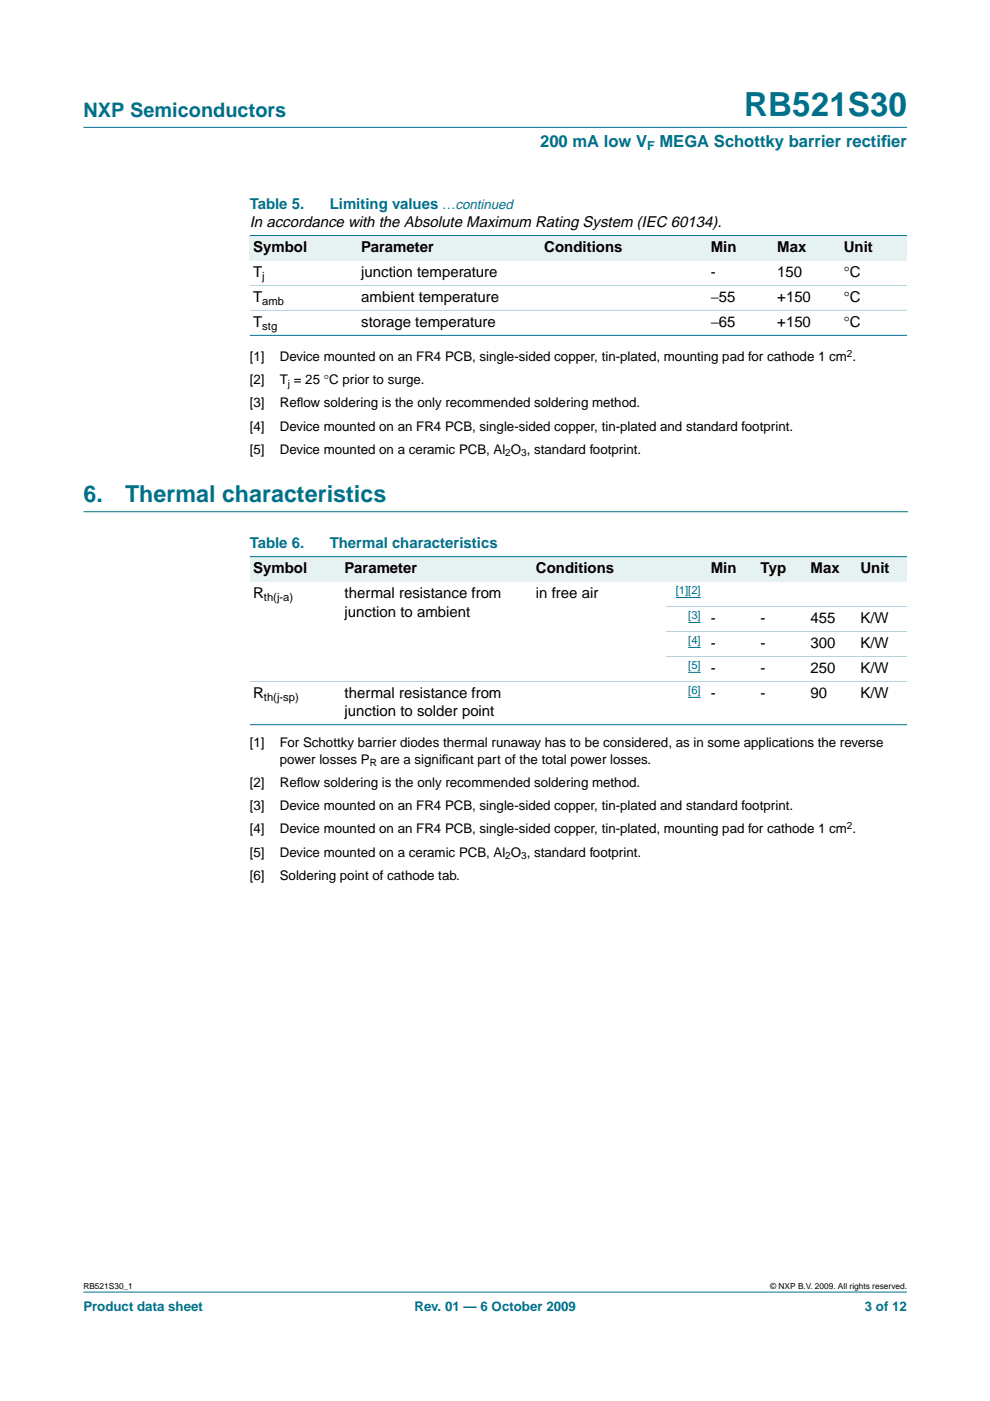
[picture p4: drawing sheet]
<svg xmlns="http://www.w3.org/2000/svg" width="210mm" height="297mm" viewBox="0 0 210 297" stroke-linecap="round" stroke-linejoin="round" font-family="sans-serif">
<defs><g id="words">
<text font-size="7.1" fill="#00708a" x="157.8" y="24.7">RB521S30</text>
<g font-size="4.9" fill="#00708a">
<text x="17.7" y="106.5">6.</text>
<text x="26.5" y="106.5">Thermal characteristics</text>
</g>
<text font-size="4.2" fill="#00708a" x="17.7" y="24.9">NXP Semiconductors</text>
<g font-size="3.5" fill="#00708a">
<text x="114.5" y="31.1">200 mA low V</text>
<text x="139.8" y="31.1">MEGA Schottky barrier rectif</text>
<text x="186.8" y="31.1">ier</text>
</g>
<g font-size="3.2" fill="#00708a">
<text x="53" y="44.3">Table 5.</text>
<text x="69.9" y="44.3">Limiting values …continued</text>
<text x="53" y="116.3">Table 6.</text>
<text x="69.9" y="116.3">Thermal characteristics</text>
</g>
<g font-size="3.2">
<text x="53" y="48.2">In accordance with the Absolute Maximum Rating System (IEC 60134).</text>
<text x="53.7" y="53.5">Symbol</text>
<text x="76.6" y="53.5">Parameter</text>
<text x="115.4" y="53.5">Conditions</text>
<text x="150.7" y="53.5">Min</text>
<text x="164.8" y="53.5">Max</text>
<text x="178.9" y="53.5">Unit</text>
<text x="53.7" y="58.8">T</text>
<text x="76.6" y="58.8">junction temperature</text>
<text x="150.7" y="58.8">-</text>
<text x="164.8" y="58.8">150</text>
<text x="178.9" y="58.8">°C</text>
<text x="53.7" y="64">T</text>
<text x="76.6" y="64">ambient temperature</text>
<text x="150.7" y="64">−55</text>
<text x="164.8" y="64">+150</text>
<text x="178.9" y="64">°C</text>
<text x="53.7" y="69.3">T</text>
<text x="76.6" y="69.3">storage temperature</text>
<text x="150.7" y="69.3">−65</text>
<text x="164.8" y="69.3">+150</text>
<text x="178.9" y="69.3">°C</text>
<text x="53.7" y="121.5">Symbol</text>
<text x="73.1" y="121.5">Parameter</text>
<text x="113.6" y="121.5">Conditions</text>
<text x="150.7" y="121.5">Min</text>
<text x="161.3" y="121.5">Typ</text>
<text x="171.9" y="121.5">Max</text>
<text x="182.4" y="121.5">Unit</text>
<text x="53.7" y="126.8">R</text>
<text x="73.1" y="126.8">thermal resistance from</text>
<text x="73.1" y="130.7">junction to ambient</text>
<text x="113.6" y="126.8">in free air</text>
<text x="150.7" y="132.1">-</text>
<text x="150.7" y="137.4">-</text>
<text x="161.3" y="132.1">-</text>
<text x="161.3" y="137.4">-</text>
<text x="171.9" y="132.1">455</text>
<text x="171.9" y="137.4">300</text>
<text x="182.4" y="132.1">K/W</text>
<text x="182.4" y="137.4">K/W</text>
<text x="150.7" y="142.7">-</text>
<text x="161.3" y="142.7">-</text>
<text x="171.9" y="142.7">250</text>
<text x="182.4" y="142.7">K/W</text>
<text x="53.7" y="148">R</text>
<text x="73.1" y="148">thermal resistance from</text>
<text x="150.7" y="148">-</text>
<text x="161.3" y="148">-</text>
<text x="171.9" y="148">90</text>
<text x="182.4" y="148">K/W</text>
<text x="73.1" y="151.9">junction to solder point</text>
</g>
<g font-size="2.8">
<text x="53" y="76.5">[1]</text>
<text x="59.3" y="76.5">Device mounted on an FR4 PCB, single-sided copper, tin-plated, mounting pad for cathode 1 cm .</text>
<text x="53" y="81.5">[2]</text>
<text x="59.3" y="81.5">T = 25 °C prior to surge.</text>
<text x="53" y="86.4">[3]</text>
<text x="59.3" y="86.4">Ref</text>
<text x="62.9" y="86.4">low soldering is the only recommended soldering method.</text>
<text x="53" y="91.3">[4]</text>
<text x="59.3" y="91.3">Device mounted on an FR4 PCB, single-sided copper, tin-plated and standard footprint.</text>
<text x="53" y="96.3">[5]</text>
<text x="59.3" y="96.3">Device mounted on a ceramic PCB, Al O , standard footprint.</text>
<text x="53" y="158.4">[1]</text>
<text x="59.3" y="158.4">For Schottky barrier diodes thermal runaway has to be considered, as in some applications the reverse</text>
<text x="59.3" y="161.9">power losses P</text>
<text x="80.7" y="161.9">are a signif</text>
<text x="93.7" y="161.9">icant part of the total power losses.</text>
<text x="53" y="166.8">[2]</text>
<text x="59.3" y="166.8">Ref</text>
<text x="62.9" y="166.8">low soldering is the only recommended soldering method.</text>
<text x="53" y="171.8">[3]</text>
<text x="59.3" y="171.8">Device mounted on an FR4 PCB, single-sided copper, tin-plated and standard footprint.</text>
<text x="53" y="176.7">[4]</text>
<text x="59.3" y="176.7">Device mounted on an FR4 PCB, single-sided copper, tin-plated, mounting pad for cathode 1 cm .</text>
<text x="53" y="181.6">[5]</text>
<text x="59.3" y="181.6">Device mounted on a ceramic PCB, Al O , standard footprint.</text>
<text x="53" y="186.6">[6]</text>
<text x="59.3" y="186.6">Soldering point of cathode tab.</text>
</g>
<g font-size="2.8" fill="#00708a">
<text x="17.7" y="278">Product data sheet</text>
<text x="87.9" y="278">Rev. 01 — 6 October 2009</text>
<text x="183.4" y="278">3 of 12</text>
</g>
<text font-size="2.6" fill="#00708a" x="137.2" y="31.8">F</text>
<g font-size="2.4">
<text x="55.6" y="59.3">j</text>
<text x="55.6" y="64.6">amb</text>
<text x="55.6" y="69.9">stg</text>
<text x="56" y="127.4">th(j-a)</text>
<text x="56" y="148.6">th(j-sp)</text>
</g>
<g font-size="2.4" fill="#00f">
<text x="143.3" y="125.9">[1][2]</text>
<text x="145.9" y="131.2">[3]</text>
<text x="145.9" y="136.5">[4]</text>
<text x="145.9" y="141.8">[5]</text>
<text x="145.9" y="147.1">[6]</text>
</g>
<g font-size="2.1">
<text x="179.6" y="75.7">2</text>
<text x="61" y="82">j</text>
<text x="107.1" y="96.8">2</text>
<text x="110.5" y="96.8">3</text>
<text x="78.4" y="162.4">R</text>
<text x="179.6" y="175.9">2</text>
<text x="107.1" y="182.1">2</text>
<text x="110.5" y="182.1">3</text>
</g>
<g font-size="1.8">
<text x="17.7" y="273.4">RB521S30_1</text>
<text x="163.3" y="273.4">© NXP B.V. 2009. All rights reserved.</text>
</g>
</g></defs>
<g fill="#00708a" stroke="#00708a" stroke-width=".21">
<path d="M17.7 273.9h174.6z"/>
<path d="M17.7 27h174.6z"/>
</g>
<path d="M17.7 108.5h174.7" fill="none" stroke="#00708a" stroke-width=".21"/>
<g fill="#e6f2f2">
<path d="M53 49.9h22.9v5.3h-22.9z" fill-rule="evenodd"/>
<path d="M75.9 49.9h38.8v5.3h-38.8z" fill-rule="evenodd"/>
<path d="M114.7 49.9h27.5v5.3h-27.5z" fill-rule="evenodd"/>
<path d="M142.2 49.9h7.8v5.3h-7.8z" fill-rule="evenodd"/>
<path d="M150 49.9h14.1v5.3h-14.1z" fill-rule="evenodd"/>
<path d="M164.1 49.9h14.1v5.3h-14.1z" fill-rule="evenodd"/>
<path d="M178.2 49.9h14.1v5.3h-14.1z" fill-rule="evenodd"/>
</g>
<g fill="#00708a" stroke="#00708a" stroke-width=".21">
<path d="M53 49.9h139.3z"/>
<path d="M53 71.1h139.3z"/>
</g>
<g fill="#b3d4db" stroke="#b3d4db" stroke-width=".21">
<path d="M53 60.5h139.3z"/>
<path d="M53 65.8h139.3z"/>
</g>
<g fill="#e6f2f2">
<path d="M53 118h19.4v5.3h-19.4z" fill-rule="evenodd"/>
<path d="M72.4 118h40.5v5.3h-40.5z" fill-rule="evenodd"/>
<path d="M112.9 118h28.3v5.3h-28.3z" fill-rule="evenodd"/>
<path d="M141.2 118h8.8v5.3h-8.8z" fill-rule="evenodd"/>
<path d="M150 118h10.6v5.3h-10.6z" fill-rule="evenodd"/>
<path d="M160.6 118h10.5v5.3h-10.5z" fill-rule="evenodd"/>
<path d="M171.1 118h10.6v5.3h-10.6z" fill-rule="evenodd"/>
<path d="M181.7 118h10.6v5.3h-10.6z" fill-rule="evenodd"/>
</g>
<path d="M143.3 126.7h5.3M145.9 132h2.7M145.9 137.3h2.7M145.9 142.6h2.7M145.9 147.8h2.7" fill="none" stroke="#00f" stroke-width=".21"/>
<g fill="#00708a" stroke="#00708a" stroke-width=".21">
<path d="M53 118h139.3z"/>
<path d="M53 153.7h139.3z"/>
</g>
<g fill="#b3d4db" stroke="#b3d4db" stroke-width=".21">
<path d="M141.2 128.6h51.1z"/>
<path d="M141.2 133.9h51.1z"/>
<path d="M141.2 139.2h51.1z"/>
<path d="M53 144.5h139.3z"/>
</g>
<use href="#words"/>
</svg>
